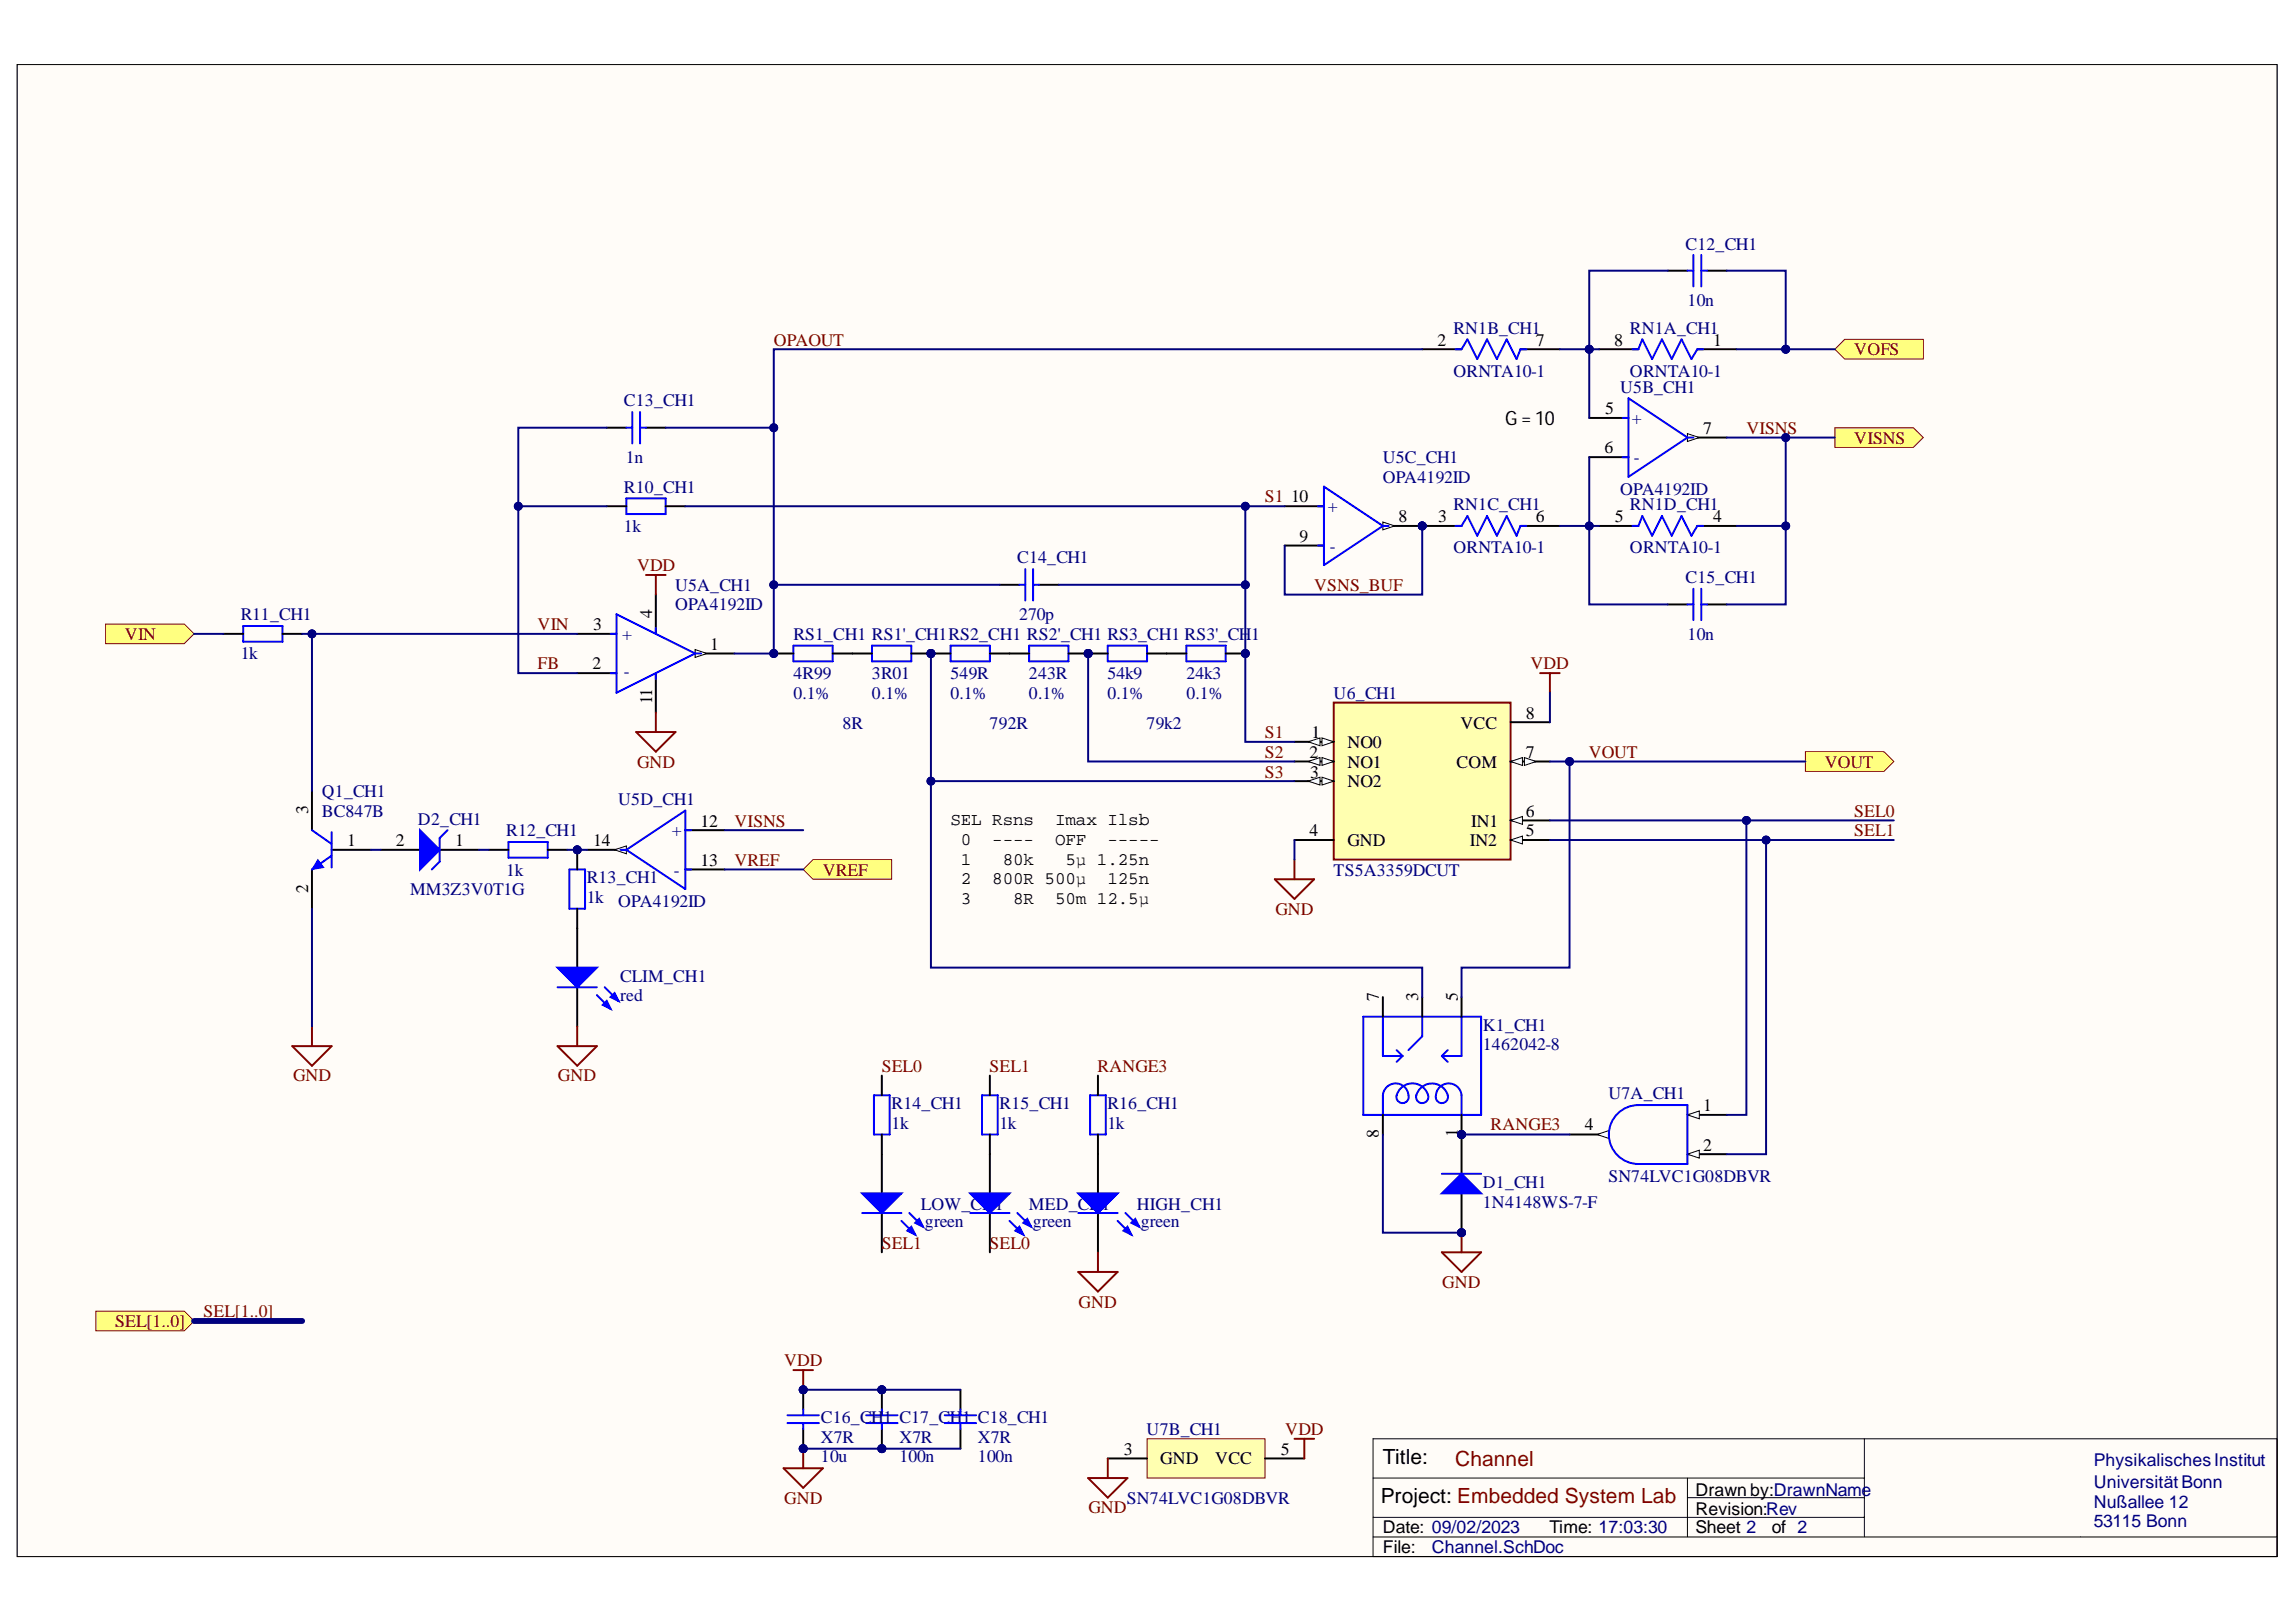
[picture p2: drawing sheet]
<svg xmlns="http://www.w3.org/2000/svg" width="297mm" height="210mm" viewBox="0 0 297 210" stroke-linecap="round" stroke-linejoin="round" font-family="sans-serif">
<defs><g id="words">
<g font-size="2.7">
<text x="178.9" y="189.4">Title:</text>
<text x="178.6" y="194.5">Project: Embedded System Lab</text>
</g>
<text font-size="2.7" fill="#800000" x="188.3" y="189.7">Channel</text>
<text font-size="2.5" x="194.7" y="55">G =10</text>
<g font-size="2.3" fill="#000080">
<text x="218.1" y="32.3">C12_CH1</text>
<text x="218.3" y="39.7">10n</text>
<text x="188" y="43.2">RN1B_CH1</text>
<text x="210.9" y="43.2">RN1A_CH1</text>
<text x="80.7" y="52.6">C13_CH1</text>
<text x="188" y="48.8">ORNTA10-1</text>
<text x="209.6" y="50.8">U5B_CH1</text>
<text x="210.9" y="48.8">ORNTA10-1</text>
<text x="81" y="60">1n</text>
<text x="178.9" y="60">U5C_CH1</text>
<text x="211.1" y="54.9">+</text>
<text x="211.4" y="60">-</text>
<text x="80.7" y="63.8">R10_CH1</text>
<text x="178.9" y="62.5">OPA4192ID</text>
<text x="209.6" y="64">OPA4192ID</text>
<text x="80.7" y="68.8">1k</text>
<text x="171.8" y="66.3">+</text>
<text x="172" y="71.4">-</text>
<text x="188" y="66">RN1C_CH1</text>
<text x="188" y="71.6">ORNTA10-1</text>
<text x="210.9" y="66">RN1D_CH1</text>
<text x="210.9" y="71.6">ORNTA10-1</text>
<text x="87.3" y="76.4">U5A_CH1</text>
<text x="131.6" y="72.9">C14_CH1</text>
<text x="218.1" y="75.4">C15_CH1</text>
<text x="31.1" y="80.2">R11_CH1</text>
<text x="80.5" y="82.8">+</text>
<text x="87.3" y="79">OPA4192ID</text>
<text x="102.6" y="82.8">RS1_CH1 RS1'_CH1RS2_CH1 RS2'_CH1 RS3_CH1 RS3'_CH1</text>
<text x="131.8" y="80.2">270p</text>
<text x="218.3" y="82.8">10n</text>
<text x="31.1" y="85.3">1k</text>
<text x="80.7" y="87.6">-</text>
<text x="102.6" y="87.9">4R99</text>
<text x="112.8" y="87.9">3R01</text>
<text x="123" y="87.9">549R</text>
<text x="133.1" y="87.9">243R</text>
<text x="143.3" y="87.9">54k9</text>
<text x="153.5" y="87.9">24k3</text>
<text x="102.6" y="90.5">0.1%</text>
<text x="109" y="94.3">8R</text>
<text x="112.8" y="90.5">0.1%</text>
<text x="123" y="90.5">0.1%</text>
<text x="128" y="94.3">792R</text>
<text x="133.1" y="90.5">0.1%</text>
<text x="143.3" y="90.5">0.1%</text>
<text x="148.3" y="94.3">79k2</text>
<text x="153.5" y="90.5">0.1%</text>
<text x="172.5" y="90.5">U6_CH1</text>
<text x="41.6" y="103.2">Q1_CH1</text>
<text x="41.6" y="105.7">BC847B</text>
<text x="54.1" y="106.7">D2_CH1</text>
<text x="80" y="104.2">U5D_CH1</text>
<text x="65.5" y="113.3">1k</text>
<text x="65.5" y="108.2">R12_CH1</text>
<text x="86.9" y="108.2">+</text>
<text x="87.2" y="113.3">-</text>
<text x="172.5" y="113.3">TS5A3359DCUT</text>
<text x="53.1" y="115.9">MM3Z3V0T1G</text>
<text x="75.9" y="116.9">1k</text>
<text x="75.9" y="114.3">R13_CH1</text>
<text x="80" y="117.4">OPA4192ID</text>
<text x="80.2" y="127">CLIM_CH1</text>
<text x="80.2" y="129.6">red</text>
<text x="191.8" y="133.4">K1_CH1</text>
<text x="191.8" y="135.9">1462042-8</text>
<text x="115.3" y="143.5">R14_CH1</text>
<text x="129.3" y="143.5">R15_CH1</text>
<text x="143.3" y="143.5">R16_CH1</text>
<text x="208.1" y="142.2">U7A_CH1</text>
<text x="115.3" y="146">1k</text>
<text x="129.3" y="146">1k</text>
<text x="143.3" y="146">1k</text>
<text x="191.8" y="153.7">D1_CH1</text>
<text x="208.1" y="153">SN74LVC1G08DBVR</text>
<text x="119.1" y="156.5">LOW_CH1</text>
<text x="119.7" y="158.8">green</text>
<text x="133.1" y="156.5">MED_CH1</text>
<text x="133.6" y="158.8">green</text>
<text x="147.1" y="156.5">HIGH_CH1</text>
<text x="147.6" y="158.8">green</text>
<text x="191.8" y="156.3">1N4148WS-7-F</text>
<text x="106.2" y="184.2">C16_CH1 C17_CH1 C18_CH1</text>
<text x="148.3" y="185.7">U7B_CH1</text>
<text x="106.2" y="189.3">10u</text>
<text x="106.2" y="186.7">X7R</text>
<text x="116.4" y="189.3">100n</text>
<text x="116.4" y="186.7">X7R</text>
<text x="126.5" y="189.3">100n</text>
<text x="126.5" y="186.7">X7R</text>
<text x="270.9" y="189.8">PhysikalischesInstitut</text>
<text x="145.8" y="194.6">SN74LVC1G08DBVR</text>
<text x="270.9" y="195.1">Nußallee 12</text>
<text x="270.9" y="197.6">53115 Bonn</text>
<text x="270.9" y="192.6">UniversitätBonn</text>
<text x="185.2" y="201">Channel.SchDoc</text>
</g>
<g font-size="2.3" fill="#800000">
<text x="100.1" y="44.7">OPAOUT</text>
<text x="239.9" y="46">VOFS</text>
<text x="225.9" y="56.1">VISNS</text>
<text x="239.9" y="57.4">VISNS</text>
<text x="163.7" y="65">S1</text>
<text x="82.4" y="73.9">VDD</text>
<text x="170" y="76.4">VSNS_BUF</text>
<text x="16.2" y="82.8">VIN</text>
<text x="69.6" y="81.5">VIN</text>
<text x="69.6" y="86.6">FB</text>
<text x="198" y="86.6">VDD</text>
<text x="163.7" y="95.6">S1</text>
<text x="82.4" y="99.4">GND</text>
<text x="163.7" y="98.1">S2</text>
<text x="163.7" y="100.6">S3</text>
<text x="205.5" y="98.1">VOUT</text>
<text x="236.1" y="99.4">VOUT</text>
<text x="95" y="107">VISNS</text>
<text x="239.9" y="105.7">SEL0</text>
<text x="95" y="112">VREF</text>
<text x="106.5" y="113.3">VREF</text>
<text x="239.9" y="108.2">SEL1</text>
<text x="165" y="118.4">GND</text>
<text x="37.9" y="140">GND</text>
<text x="72.2" y="140">GND</text>
<text x="114.1" y="138.7">SEL0</text>
<text x="128" y="138.7">SEL1</text>
<text x="142" y="138.7">RANGE3</text>
<text x="192.8" y="146.3">RANGE3</text>
<text x="114.1" y="161.6">SEL1</text>
<text x="128" y="161.6">SEL0</text>
<text x="186.6" y="166.7">GND</text>
<text x="14.9" y="171.8">SEL[1..0]</text>
<text x="26.3" y="170.5">SEL[1..0]</text>
<text x="139.5" y="169.2">GND</text>
<text x="101.5" y="176.8">VDD</text>
<text x="166.3" y="185.7">VDD</text>
<text x="101.5" y="194.6">GND</text>
<text x="140.8" y="195.9">GND</text>
</g>
<g font-size="2.3">
<text x="186" y="44.7">2</text>
<text x="198.7" y="44.7">7</text>
<text x="208.8" y="44.7">8</text>
<text x="221.6" y="44.7">1</text>
<text x="207.7" y="53.6">5</text>
<text x="207.6" y="58.7">6</text>
<text x="220.3" y="56.1">7</text>
<text x="167" y="65">10</text>
<text x="168.1" y="70.1">9</text>
<text x="180.9" y="67.6">8</text>
<text x="186.1" y="67.6">3</text>
<text x="198.7" y="67.6">6</text>
<text x="208.9" y="67.6">5</text>
<text x="221.6" y="67.6">4</text>
<text x="76.7" y="81.5">3</text>
<text x="84.4" y="80" transform="rotate(-90 84.4 80)">4</text>
<text x="76.7" y="86.6">2</text>
<text x="91.9" y="84.1">1</text>
<text x="84.4" y="91.2" transform="rotate(-90 84.4 91.2)">11</text>
<text x="169.7" y="95.6">1</text>
<text x="189" y="94.3">VCC</text>
<text x="197.4" y="93">8</text>
<text x="169.4" y="98.1">2</text>
<text x="169.5" y="100.6">3</text>
<text x="174.3" y="96.8">NO0</text>
<text x="174.3" y="99.4">NO1</text>
<text x="174.3" y="101.9">NO2</text>
<text x="188.4" y="99.4">COM</text>
<text x="197.4" y="98.1">7</text>
<text x="39.9" y="105.4" transform="rotate(-90 39.9 105.4)">3</text>
<text x="90.6" y="107">12</text>
<text x="123" y="106.7">SEL Rsns</text>
<text x="136.5" y="106.7">Imax Ilsb</text>
<text x="190.3" y="107">IN1</text>
<text x="197.4" y="105.7">6</text>
<text x="44.9" y="109.5">1</text>
<text x="51.2" y="109.5">2</text>
<text x="58.9" y="109.5">1</text>
<text x="76.7" y="109.5">14</text>
<text x="90.6" y="112">13</text>
<text x="124.3" y="109.3">0</text>
<text x="124.3" y="111.9">1</text>
<text x="128.4" y="109.3">----</text>
<text x="129.7" y="111.9">80k</text>
<text x="136.5" y="109.3">OFF</text>
<text x="137.8" y="111.9">5µ 1.25n</text>
<text x="143.3" y="109.3">-----</text>
<text x="169.4" y="108.2">4</text>
<text x="174.3" y="109.5">GND</text>
<text x="190.1" y="109.5">IN2</text>
<text x="197.4" y="108.2">5</text>
<text x="39.9" y="115.6" transform="rotate(-90 39.9 115.6)">2</text>
<text x="124.3" y="114.4">2</text>
<text x="124.3" y="117">3</text>
<text x="128.4" y="114.4">800R 500µ</text>
<text x="131.1" y="117">8R</text>
<text x="136.5" y="117">50m 12.5µ</text>
<text x="143.3" y="114.4">125n</text>
<text x="178.4" y="129.6" transform="rotate(-90 178.4 129.6)">7</text>
<text x="183.5" y="129.6" transform="rotate(-90 183.5 129.6)">3</text>
<text x="188.6" y="129.6" transform="rotate(-90 188.6 129.6)">5</text>
<text x="220.3" y="143.8">1</text>
<text x="178.4" y="147.3" transform="rotate(-90 178.4 147.3)">8</text>
<text x="188.6" y="147.1" transform="rotate(-90 188.6 147.1)">1</text>
<text x="205" y="146.3">4</text>
<text x="220.3" y="148.9">2</text>
<text x="145.4" y="188.2">3</text>
<text x="150.1" y="189.5">GND</text>
<text x="157.2" y="189.5">VCC</text>
<text x="165.7" y="188.2">5</text>
<text x="219.3" y="196.1">Revision:Rev</text>
<text x="219.3" y="193.6">Drawn by:DrawnName</text>
<text x="178.9" y="198.4">Date: 09/02/2023</text>
<text x="178.9" y="201">File:</text>
<text x="200.5" y="198.4">Time: 17:03:30</text>
<text x="219.3" y="198.4">Sheet 2</text>
<text x="229.2" y="198.4">of 2</text>
</g>
</g></defs>
<path d="M2.2 8.4h292.4v193h-292.4z" fill-rule="evenodd" fill="#fffcf8"/>
<path d="M2.2 8.4h292.4v193h-292.4z" fill="none" stroke="#000" stroke-width=".13"/>
<path d="M2.2 8.4h292.4v193h-292.4z" fill-rule="evenodd" fill="#fffcf8"/>
<path d="M2.2 8.4h292.4v193h-292.4zM177.6 186.2h117v15.2h-117zM177.6 191.3h63.6M177.6 198.9h117M177.6 196.4h63.6M218.3 191.3v7.6M218.3 193.8h22.9M241.2 186.2v12.7" fill="none" stroke="#000" stroke-width=".13"/>
<path d="M74.7 82h5.1M74.7 87.1h5.1M89.9 84.6h5.1" fill="none" stroke="#000" stroke-width=".25"/>
<path d="M89.9 84.1l1.6 .5-1.6 .5z" fill="#f8fcff"/>
<path d="M89.9 84.1l1.6 .5-1.6 .5z" fill="none" stroke="#000" stroke-width=".13"/>
<path d="M205.6 54.1h5.1M205.6 59.2h5.1M218.3 56.6h5.1M84.8 76.9v5.1M84.8 87.1v5.1" fill="none" stroke="#000" stroke-width=".25"/>
<path d="M79.8 79.5l10.1 5.1-10.1 5.1zM79 82h.8M79 87.1h.8M84.8 81.3v.7M84.8 87.1v.8M89.9 84.6h.8" fill="none" stroke="#00f" stroke-width=".25"/>
<path d="M218.3 56.1l1.5 .5-1.5 .5z" fill="#f8fcff"/>
<path d="M218.3 56.1l1.5 .5-1.5 .5z" fill="none" stroke="#000" stroke-width=".13"/>
<g fill="none" stroke="#00f" stroke-width=".25">
<path d="M81 55.3h.8M81.8 53.3v4.1M82.8 53.3v4.1M82.8 55.3h.8M209.9 54.1h.8M209.9 59.2h.8M210.7 51.5l7.6 5.1-7.6 5.1zM218.3 56.6h.8M81 64.5h5.1v2h-5.1zM218.3 78.2h.8M219.1 76.2v4M220.1 76.2v4"/>
<path d="M220.1 78.2h.8"/>
</g>
<path d="M83.6 74.4h2.5M84.8 74.4v2.5M82.3 94.7h5.1l-2.6 2.6zM84.8 92.2v2.5" fill="none" stroke="#800000" stroke-width=".25"/>
<path d="M78.5 55.3h2.5M83.6 55.3h2.5M78.5 65.5h2.5M86.1 65.5h2.6M215.8 78.2h2.5M220.9 78.2h2.5" fill="none" stroke="#000" stroke-width=".25"/>
<circle cx="100.1" cy="84.6" r=".51" fill="#000080"/>
<circle cx="100.1" cy="84.6" r=".51" fill="none" stroke="#000080" stroke-width=".13"/>
<path d="M102.6 83.6h5.1v2h-5.1z" fill="none" stroke="#00f" stroke-width=".25"/>
<path d="M100.1 84.6h2.5M107.7 84.6h2.6" fill="none" stroke="#000" stroke-width=".25"/>
<circle cx="100.1" cy="84.6" r=".51" fill="#000080"/>
<circle cx="100.1" cy="84.6" r=".51" fill="none" stroke="#000080" stroke-width=".13"/>
<path d="M184 45.2h5.1M196.7 45.2h5.1" fill="none" stroke="#000" stroke-width=".25"/>
<path d="M188.3 45.2h.8l.7-1.3 1.3 2.6 1.3-2.6 1.3 2.6 1.2-2.6 1.3 2.6 .5-1.3h.8" fill="none" stroke="#00f" stroke-width=".25"/>
<circle cx="184" cy="68.1" r=".51" fill="#000080"/>
<circle cx="184" cy="68.1" r=".51" fill="none" stroke="#000080" stroke-width=".13"/>
<path d="M184 68.1h5.1" fill="none" stroke="#000" stroke-width=".25"/>
<circle cx="184" cy="68.1" r=".51" fill="#000080"/>
<circle cx="184" cy="68.1" r=".51" fill="none" stroke="#000080" stroke-width=".13"/>
<path d="M196.7 68.1h5.1" fill="none" stroke="#000" stroke-width=".25"/>
<path d="M188.3 68.1h.8l.7-1.3 1.3 2.5 1.3-2.5 1.3 2.5 1.2-2.5 1.3 2.5 .5-1.2h.8" fill="none" stroke="#00f" stroke-width=".25"/>
<circle cx="120.4" cy="84.6" r=".51" fill="#000080"/>
<circle cx="120.4" cy="84.6" r=".51" fill="none" stroke="#000080" stroke-width=".13"/>
<path d="M123 83.6h5.1v2h-5.1z" fill="none" stroke="#00f" stroke-width=".25"/>
<path d="M120.4 84.6h2.6M128.1 84.6h2.5" fill="none" stroke="#000" stroke-width=".25"/>
<circle cx="120.4" cy="84.6" r=".51" fill="#000080"/>
<circle cx="120.4" cy="84.6" r=".51" fill="none" stroke="#000080" stroke-width=".13"/>
<circle cx="140.8" cy="84.6" r=".51" fill="#000080"/>
<circle cx="140.8" cy="84.6" r=".51" fill="none" stroke="#000080" stroke-width=".13"/>
<path d="M143.3 83.6h5.1v2h-5.1z" fill="none" stroke="#00f" stroke-width=".25"/>
<path d="M140.8 84.6h2.5M148.4 84.6h2.5" fill="none" stroke="#000" stroke-width=".25"/>
<circle cx="140.8" cy="84.6" r=".51" fill="#000080"/>
<circle cx="140.8" cy="84.6" r=".51" fill="none" stroke="#000080" stroke-width=".13"/>
<circle cx="184" cy="68.1" r=".51" fill="#000080"/>
<circle cx="184" cy="68.1" r=".51" fill="none" stroke="#000080" stroke-width=".13"/>
<path d="M166.2 65.5h5.1M166.2 70.6h5.1M178.9 68.1h5.1" fill="none" stroke="#000" stroke-width=".25"/>
<path d="M178.9 67.6l1.5 .5-1.5 .5z" fill="#f8fcff"/>
<path d="M178.9 67.6l1.5 .5-1.5 .5z" fill="none" stroke="#000" stroke-width=".13"/>
<circle cx="184" cy="68.1" r=".51" fill="#000080"/>
<circle cx="184" cy="68.1" r=".51" fill="none" stroke="#000080" stroke-width=".13"/>
<path d="M170.5 65.5h.8M170.5 70.6h.8M171.3 63l7.6 5.1-7.6 5zM178.9 68.1h.8" fill="none" stroke="#00f" stroke-width=".25"/>
<path d="M13.7 80.8h10.1l1.3 1.2-1.3 1.3h-10.1z" fill-rule="evenodd" fill="#ffff80"/>
<path d="M13.7 80.8h10.1l1.3 1.2-1.3 1.3h-10.1z" fill="none" stroke="#800000" stroke-width=".13"/>
<path d="M233.6 97.3h10.1l1.3 1.2-1.3 1.3h-10.1z" fill-rule="evenodd" fill="#ffff80"/>
<path d="M233.6 97.3h10.1l1.3 1.2-1.3 1.3h-10.1z" fill="none" stroke="#800000" stroke-width=".13"/>
<path d="M237.4 55.4h10.1l1.3 1.2-1.3 1.3h-10.1z" fill-rule="evenodd" fill="#ffff80"/>
<path d="M237.4 55.4h10.1l1.3 1.2-1.3 1.3h-10.1z" fill="none" stroke="#800000" stroke-width=".13"/>
<path d="M199.2 87.1h2.6M200.5 87.1v2.6M164.9 113.8h5.1l-2.5 2.5zM167.5 111.2v2.6" fill="none" stroke="#800000" stroke-width=".25"/>
<path d="M215.8 35h2.5M220.9 35h2.5M206.9 45.2h5.1M219.6 45.2h5.1M129.3 75.7h2.6M134.4 75.7h2.6M206.9 68.1h5.1M219.6 68.1h5.1" fill="none" stroke="#000" stroke-width=".25"/>
<path d="M218.3 35h.8M219.1 33v4.1M220.1 33v4.1M220.1 35h.8M211.2 45.2h.8l.5-1.3 1.2 2.6 1.3-2.6 1.3 2.6 1.2-2.6 1.3 2.6 .8-1.3h.7M131.9 75.7h.7M132.6 73.6v4.1M133.7 73.6v4.1M133.7 75.7h.7M211.2 68.1h.8l.5-1.3 1.2 2.5 1.3-2.5 1.3 2.5 1.2-2.5 1.3 2.5 .8-1.2h.7" fill="none" stroke="#00f" stroke-width=".25"/>
<circle cx="140.8" cy="84.6" r=".51" fill="#000080"/>
<circle cx="140.8" cy="84.6" r=".51" fill="none" stroke="#000080" stroke-width=".13"/>
<path d="M133.1 83.6h5.1v2h-5.1z" fill="none" stroke="#00f" stroke-width=".25"/>
<path d="M138.2 84.6h2.6" fill="none" stroke="#000" stroke-width=".25"/>
<circle cx="140.8" cy="84.6" r=".51" fill="#000080"/>
<circle cx="140.8" cy="84.6" r=".51" fill="none" stroke="#000080" stroke-width=".13"/>
<path d="M130.6 84.6h2.5" fill="none" stroke="#000" stroke-width=".25"/>
<circle cx="161.1" cy="84.6" r=".51" fill="#000080"/>
<circle cx="161.1" cy="84.6" r=".51" fill="none" stroke="#000080" stroke-width=".13"/>
<path d="M153.5 83.6h5.1v2h-5.1z" fill="none" stroke="#00f" stroke-width=".25"/>
<path d="M158.6 84.6h2.5" fill="none" stroke="#000" stroke-width=".25"/>
<circle cx="161.1" cy="84.6" r=".51" fill="#000080"/>
<circle cx="161.1" cy="84.6" r=".51" fill="none" stroke="#000080" stroke-width=".13"/>
<path d="M150.9 84.6h2.6" fill="none" stroke="#000" stroke-width=".25"/>
<path d="M238.6 43.9h10.2v2.6h-10.2l-1.2-1.3z" fill-rule="evenodd" fill="#ffff80"/>
<path d="M238.6 43.9h10.2v2.6h-10.2l-1.2-1.3z" fill="none" stroke="#800000" stroke-width=".13"/>
<path d="M102.6 177.3h2.6M103.9 177.3v2.5" fill="none" stroke="#800000" stroke-width=".25"/>
<circle cx="103.9" cy="179.8" r=".51" fill="#000080"/>
<circle cx="103.9" cy="179.8" r=".51" fill="none" stroke="#000080" stroke-width=".13"/>
<circle cx="114.1" cy="179.8" r=".51" fill="#000080"/>
<circle cx="114.1" cy="179.8" r=".51" fill="none" stroke="#000080" stroke-width=".13"/>
<circle cx="114.1" cy="187.5" r=".51" fill="#000080"/>
<circle cx="114.1" cy="187.5" r=".51" fill="none" stroke="#000080" stroke-width=".13"/>
<path d="M112 184.2h4.1M112 183.1h4.1" fill="none" stroke="#00f" stroke-width=".25"/>
<path d="M114.1 179.8v2.6" fill="none" stroke="#000" stroke-width=".25"/>
<circle cx="114.1" cy="179.8" r=".51" fill="#000080"/>
<circle cx="114.1" cy="179.8" r=".51" fill="none" stroke="#000080" stroke-width=".13"/>
<path d="M114.1 184.9v2.6" fill="none" stroke="#000" stroke-width=".25"/>
<circle cx="114.1" cy="187.5" r=".51" fill="#000080"/>
<circle cx="114.1" cy="187.5" r=".51" fill="none" stroke="#000080" stroke-width=".13"/>
<path d="M114.1 182.4v.7M114.1 184.2v.7" fill="none" stroke="#00f" stroke-width=".25"/>
<path d="M101.4 190h5.1l-2.6 2.5zM103.9 187.5v2.5" fill="none" stroke="#800000" stroke-width=".25"/>
<circle cx="103.9" cy="187.5" r=".51" fill="#000080"/>
<circle cx="103.9" cy="187.5" r=".51" fill="none" stroke="#000080" stroke-width=".13"/>
<circle cx="103.9" cy="179.8" r=".51" fill="#000080"/>
<circle cx="103.9" cy="179.8" r=".51" fill="none" stroke="#000080" stroke-width=".13"/>
<circle cx="103.9" cy="187.5" r=".51" fill="#000080"/>
<circle cx="103.9" cy="187.5" r=".51" fill="none" stroke="#000080" stroke-width=".13"/>
<path d="M101.9 184.2h4M101.9 183.1h4" fill="none" stroke="#00f" stroke-width=".25"/>
<path d="M103.9 179.8v2.6" fill="none" stroke="#000" stroke-width=".25"/>
<circle cx="103.9" cy="179.8" r=".51" fill="#000080"/>
<circle cx="103.9" cy="179.8" r=".51" fill="none" stroke="#000080" stroke-width=".13"/>
<path d="M103.9 184.9v2.6" fill="none" stroke="#000" stroke-width=".25"/>
<circle cx="103.9" cy="187.5" r=".51" fill="#000080"/>
<circle cx="103.9" cy="187.5" r=".51" fill="none" stroke="#000080" stroke-width=".13"/>
<path d="M103.9 182.4v.7M103.9 184.2v.7" fill="none" stroke="#00f" stroke-width=".25"/>
<path d="M172.5 90.9h22.9v20.3h-22.9z" fill-rule="evenodd" fill="#ffffb0"/>
<path d="M172.5 90.9h22.9v20.3h-22.9z" fill="none" stroke="#800000" stroke-width=".25"/>
<path d="M167.5 96h5M195.4 93.5h5.1" fill="none" stroke="#000" stroke-width=".25"/>
<path d="M171 95.5l1.5 .5-1.5 .5z" fill="#f8fcff"/>
<path d="M171 95.5l1.5 .5-1.5 .5z" fill="none" stroke="#000" stroke-width=".13"/>
<path d="M169.2 96l1.6-.5v1z" fill="#f8fcff"/>
<path d="M169.2 96l1.6-.5v1z" fill="none" stroke="#000" stroke-width=".13"/>
<path d="M167.5 98.5h5" fill="none" stroke="#000" stroke-width=".25"/>
<path d="M171 98l1.5 .5-1.5 .6z" fill="#f8fcff"/>
<path d="M171 98l1.5 .5-1.5 .6z" fill="none" stroke="#000" stroke-width=".13"/>
<path d="M169.2 98.5l1.6-.5v1.1z" fill="#f8fcff"/>
<path d="M169.2 98.5l1.6-.5v1.1z" fill="none" stroke="#000" stroke-width=".13"/>
<path d="M167.5 101.1h5" fill="none" stroke="#000" stroke-width=".25"/>
<path d="M171 100.6l1.5 .5-1.5 .5z" fill="#f8fcff"/>
<path d="M171 100.6l1.5 .5-1.5 .5z" fill="none" stroke="#000" stroke-width=".13"/>
<path d="M169.2 101.1l1.6-.5v1z" fill="#f8fcff"/>
<path d="M169.2 101.1l1.6-.5v1z" fill="none" stroke="#000" stroke-width=".13"/>
<path d="M195.4 106.2h5.1" fill="none" stroke="#000" stroke-width=".25"/>
<path d="M195.4 106.2l1.6-.5v1z" fill="#f8fcff"/>
<path d="M195.4 106.2l1.6-.5v1z" fill="none" stroke="#000" stroke-width=".13"/>
<path d="M195.4 108.7h5.1" fill="none" stroke="#000" stroke-width=".25"/>
<path d="M195.4 108.7l1.6-.5v1z" fill="#f8fcff"/>
<path d="M195.4 108.7l1.6-.5v1z" fill="none" stroke="#000" stroke-width=".13"/>
<path d="M195.4 98.5h5.1" fill="none" stroke="#000" stroke-width=".25"/>
<path d="M195.4 98.5l1.6-.5v1.1z" fill="#f8fcff"/>
<path d="M195.4 98.5l1.6-.5v1.1z" fill="none" stroke="#000" stroke-width=".13"/>
<path d="M197.2 98l1.5 .5-1.5 .6z" fill="#f8fcff"/>
<path d="M197.2 98l1.5 .5-1.5 .6z" fill="none" stroke="#000" stroke-width=".13"/>
<path d="M75.9 110h5.1M88.7 107.4h5M88.7 112.5h5M167.5 108.7h5" fill="none" stroke="#000" stroke-width=".25"/>
<path d="M79.5 110l1.5-.5v1z" fill="#f8fcff"/>
<path d="M79.5 110l1.5-.5v1z" fill="none" stroke="#000" stroke-width=".13"/>
<path d="M31.5 81h5v2h-5zM80.3 110h.7M81 110l7.7-5.1v10.2zM88.7 107.4h.7M88.7 112.5h.7" fill="none" stroke="#00f" stroke-width=".25"/>
<path d="M28.9 82h2.6M36.5 82h2.6" fill="none" stroke="#000" stroke-width=".25"/>
<circle cx="120.4" cy="84.6" r=".51" fill="#000080"/>
<circle cx="120.4" cy="84.6" r=".51" fill="none" stroke="#000080" stroke-width=".13"/>
<path d="M112.8 83.6h5.1v2h-5.1z" fill="none" stroke="#00f" stroke-width=".25"/>
<path d="M117.9 84.6h2.5" fill="none" stroke="#000" stroke-width=".25"/>
<circle cx="120.4" cy="84.6" r=".51" fill="#000080"/>
<circle cx="120.4" cy="84.6" r=".51" fill="none" stroke="#000080" stroke-width=".13"/>
<path d="M110.3 84.6h2.5M40.4 102.4v5M40.4 112.5v5.1M42.9 110h5.1" fill="none" stroke="#000" stroke-width=".25"/>
<path d="M40.4 107.4l2.5 1.8M42.9 110.7l-2.5 1.8M42.9 107.7v4.6" fill="none" stroke="#00f" stroke-width=".25"/>
<path d="M41.1 111.2l.8 1.1-1.5 .2z" fill="#00f"/>
<path d="M41.1 111.2l.8 1.1-1.5 .2z" fill="none" stroke="#00f" stroke-width=".13"/>
<path d="M65.8 109h5.1v2h-5.1z" fill="none" stroke="#00f" stroke-width=".25"/>
<path d="M63.2 110h2.6M70.9 110h2.5M74.7 120.1v5.1M74.7 127.8v5" fill="none" stroke="#000" stroke-width=".25"/>
<path d="M37.8 135.4h5.1l-2.5 2.5zM40.4 132.8v2.6" fill="none" stroke="#800000" stroke-width=".25"/>
<path d="M72.1 125.2h5.1l-2.5 2.6z" fill="#00f"/>
<path d="M72.1 125.2h5.1l-2.5 2.6zM77.2 128.8l1.8 1.8" fill="none" stroke="#00f" stroke-width=".25"/>
<path d="M78 130l.5-.5 .5 1.1z" fill="#00f"/>
<path d="M72.1 127.8h5.1M78 130l.5-.5 .5 1.1zM78.2 127.8l1.8 1.7" fill="none" stroke="#00f" stroke-width=".25"/>
<path d="M79 129l.5-.5 .5 1z" fill="#00f"/>
<path d="M79 129l.5-.5 .5 1z" fill="none" stroke="#00f" stroke-width=".25"/>
<path d="M72.1 135.4h5.1l-2.5 2.5zM74.7 132.8v2.6" fill="none" stroke="#800000" stroke-width=".25"/>
<circle cx="74.7" cy="110" r=".51" fill="#000080"/>
<circle cx="74.7" cy="110" r=".51" fill="none" stroke="#000080" stroke-width=".13"/>
<path d="M73.7 112.5h2v5.1h-2z" fill="none" stroke="#00f" stroke-width=".25"/>
<path d="M74.7 110v2.5M74.7 117.6v2.5" fill="none" stroke="#000" stroke-width=".25"/>
<circle cx="74.7" cy="110" r=".51" fill="#000080"/>
<circle cx="74.7" cy="110" r=".51" fill="none" stroke="#000080" stroke-width=".13"/>
<circle cx="189.1" cy="146.8" r=".51" fill="#000080"/>
<circle cx="189.1" cy="146.8" r=".51" fill="none" stroke="#000080" stroke-width=".13"/>
<g fill="none" stroke="#00f" stroke-width=".25">
<path d="M176.4 131.6h15.2v12.7h-15.2zM178.9 131.6v5.1h2.6M180.7 135.9l.8 .8M181.5 136.7l-.8 .7M184 131.6v2.5l-1.8 1.8M186.5 136.7l.8 .7M187.3 135.9l-.8 .8M189.1 131.6v5.1h-2.6M178.9 141.8a1.66 1.66 0 0 1 1.7-1.6 1.66 1.66 0 0 1 1.6 1.6M178.9 141.7v2.6M180.7 141.7a.8 .8 0 0 0 .8 1.1 .8 .8 0 0 0 .7-1.1M180.7 141.7a2.06 2.06 0 0 1 2.2-1.5 2.06 2.06 0 0 1 1.9 2 .82 .82 0 0 1-1.3 .4 .82 .82 0 0 1-.1-1.3 2.09 2.09 0 0 1 2.2-1.1 2.09 2.09 0 0 1 1.7 1.8 .79 .79 0 0 1-.9 .7 .79 .79 0 0 1-.6-1"/>
<path d="M185.8 141.8a1.66 1.66 0 0 1 1.6-1.6 1.66 1.66 0 0 1 1.7 1.6M189.1 141.7v2.6"/>
</g>
<path d="M178.9 144.3v2.5M189.1 144.3v2.5" fill="none" stroke="#000" stroke-width=".25"/>
<circle cx="189.1" cy="146.8" r=".51" fill="#000080"/>
<circle cx="189.1" cy="146.8" r=".51" fill="none" stroke="#000080" stroke-width=".13"/>
<path d="M178.9 129v2.6M184 129v2.6M189.1 129v2.6" fill="none" stroke="#000" stroke-width=".25"/>
<path d="M189.1 159.5v2.6M186.5 162.1h5.1l-2.5 2.5z" fill="none" stroke="#800000" stroke-width=".25"/>
<circle cx="189.1" cy="159.5" r=".51" fill="#000080"/>
<circle cx="189.1" cy="159.5" r=".51" fill="none" stroke="#000080" stroke-width=".13"/>
<path d="M203.1 146.8h5" fill="none" stroke="#000" stroke-width=".25"/>
<path d="M206.6 146.8l1.5-.5v1z" fill="#f8fcff"/>
<path d="M206.6 146.8l1.5-.5v1z" fill="none" stroke="#000" stroke-width=".13"/>
<path d="M218.3 144.3h5.1" fill="none" stroke="#000" stroke-width=".25"/>
<path d="M218.3 144.3l1.5-.5v1z" fill="#f8fcff"/>
<path d="M218.3 144.3l1.5-.5v1z" fill="none" stroke="#000" stroke-width=".13"/>
<path d="M218.3 149.4h5.1" fill="none" stroke="#000" stroke-width=".25"/>
<path d="M218.3 149.4l1.5-.6v1.1z" fill="#f8fcff"/>
<path d="M218.3 149.4l1.5-.6v1.1z" fill="none" stroke="#000" stroke-width=".13"/>
<path d="M209.3 144.1a3.8 3.8 0 0 1 2.7-1.1h6.3v7.6h-6.3a3.8 3.8 0 0 1-3.6-2.3 3.8 3.8 0 0 1 .9-4.2z" fill="none" stroke="#00f" stroke-width=".25"/>
<path d="M148.4 186.2h15.3v5.1h-15.3z" fill-rule="evenodd" fill="#ffffb0"/>
<path d="M148.4 186.2h15.3v5.1h-15.3z" fill="none" stroke="#800000" stroke-width=".13"/>
<path d="M143.3 188.7h5.1M163.7 188.7h5" fill="none" stroke="#000" stroke-width=".25"/>
<path d="M140.8 191.3h5.1l-2.6 2.5zM143.3 188.7v2.6M167.5 186.2h2.5M168.7 186.2v2.5" fill="none" stroke="#800000" stroke-width=".25"/>
<path d="M12.4 169.7h11.4l1.3 1.2-1.3 1.3h-11.4z" fill-rule="evenodd" fill="#ffff80"/>
<path d="M12.4 169.7h11.4l1.3 1.2-1.3 1.3h-11.4z" fill="none" stroke="#800000" stroke-width=".13"/>
<path d="M105.2 111.2h10.2v2.6h-10.2l-1.3-1.3z" fill-rule="evenodd" fill="#ffff80"/>
<path d="M105.2 111.2h10.2v2.6h-10.2l-1.3-1.3z" fill="none" stroke="#800000" stroke-width=".13"/>
<path d="M122.2 184.2h4.1M122.2 183.1h4.1M124.3 182.4v.7M124.3 184.2v.7" fill="none" stroke="#00f" stroke-width=".25"/>
<path d="M49.3 110h5M56.9 110h5.1M124.3 179.8v2.6M124.3 184.9v2.6" fill="none" stroke="#000" stroke-width=".25"/>
<path d="M54.3 107.4l2.6 2.6-2.6 2.5z" fill="#00f"/>
<path d="M54.3 107.4l2.6 2.6-2.6 2.5zM57.9 107.4l-1 1.1v3l-1 1" fill="none" stroke="#00f" stroke-width=".25"/>
<path d="M114.1 149.4v5M114.1 157v5.1" fill="none" stroke="#000" stroke-width=".25"/>
<path d="M111.5 154.4h5.1l-2.5 2.6z" fill="#00f"/>
<path d="M111.5 154.4h5.1l-2.5 2.6zM116.6 158l1.8 1.8" fill="none" stroke="#00f" stroke-width=".25"/>
<path d="M117.4 159.3l.5-.5 .5 1z" fill="#00f"/>
<path d="M111.5 157h5.1M117.4 159.3l.5-.5 .5 1zM117.6 157l1.8 1.8" fill="none" stroke="#00f" stroke-width=".25"/>
<path d="M118.4 158.2l.5-.5 .5 1.1z" fill="#00f"/>
<path d="M113.1 141.7h2v5.1h-2zM118.4 158.2l.5-.5 .5 1.1z" fill="none" stroke="#00f" stroke-width=".25"/>
<path d="M114.1 139.2v2.5M114.1 146.8v2.6M128.1 149.4v5M128.1 157v5.1" fill="none" stroke="#000" stroke-width=".25"/>
<path d="M125.5 154.4h5.1l-2.5 2.6z" fill="#00f"/>
<path d="M125.5 154.4h5.1l-2.5 2.6zM130.6 158l1.8 1.8" fill="none" stroke="#00f" stroke-width=".25"/>
<path d="M131.4 159.3l.5-.5 .5 1z" fill="#00f"/>
<path d="M125.5 157h5.1M131.4 159.3l.5-.5 .5 1zM131.6 157l1.8 1.8" fill="none" stroke="#00f" stroke-width=".25"/>
<path d="M132.4 158.2l.5-.5 .5 1.1z" fill="#00f"/>
<path d="M127 141.7h2.1v5.1h-2.1zM132.4 158.2l.5-.5 .5 1.1z" fill="none" stroke="#00f" stroke-width=".25"/>
<path d="M128.1 139.2v2.5M128.1 146.8v2.6M142 149.4v5M142 157v5.1" fill="none" stroke="#000" stroke-width=".25"/>
<path d="M139.5 154.4h5.1l-2.6 2.6z" fill="#00f"/>
<path d="M139.5 154.4h5.1l-2.6 2.6zM144.6 158l1.8 1.8" fill="none" stroke="#00f" stroke-width=".25"/>
<path d="M145.3 159.3l.6-.5 .5 1z" fill="#00f"/>
<path d="M139.5 157h5.1M145.3 159.3l.6-.5 .5 1zM145.6 157l1.8 1.8" fill="none" stroke="#00f" stroke-width=".25"/>
<path d="M146.4 158.2l.5-.5 .5 1.1z" fill="#00f"/>
<path d="M141 141.7h2.1v5.1h-2.1zM146.4 158.2l.5-.5 .5 1.1z" fill="none" stroke="#00f" stroke-width=".25"/>
<path d="M142 139.2v2.5M142 146.8v2.6" fill="none" stroke="#000" stroke-width=".25"/>
<path d="M139.5 164.6h5.1l-2.6 2.5zM142 162.1v2.5" fill="none" stroke="#800000" stroke-width=".25"/>
<circle cx="189.1" cy="159.5" r=".51" fill="#000080"/>
<circle cx="189.1" cy="159.5" r=".51" fill="none" stroke="#000080" stroke-width=".13"/>
<circle cx="189.1" cy="146.8" r=".51" fill="#000080"/>
<circle cx="189.1" cy="146.8" r=".51" fill="none" stroke="#000080" stroke-width=".13"/>
<path d="M189.1 154.4v5.1" fill="none" stroke="#000" stroke-width=".25"/>
<circle cx="189.1" cy="159.5" r=".51" fill="#000080"/>
<circle cx="189.1" cy="159.5" r=".51" fill="none" stroke="#000080" stroke-width=".13"/>
<path d="M189.1 146.8v5.1" fill="none" stroke="#000" stroke-width=".25"/>
<circle cx="189.1" cy="146.8" r=".51" fill="#000080"/>
<circle cx="189.1" cy="146.8" r=".51" fill="none" stroke="#000080" stroke-width=".13"/>
<path d="M186.5 154.4l2.6-2.5 2.5 2.5z" fill="#00f"/>
<path d="M186.5 154.4l2.6-2.5 2.5 2.5zM186.5 151.9h5.1" fill="none" stroke="#00f" stroke-width=".25"/>
<path d="M205.6 59.2v8.9h-3.8" fill="none" stroke="#000080" stroke-width=".25"/>
<circle cx="205.6" cy="68.1" r=".51" fill="#000080"/>
<circle cx="205.6" cy="68.1" r=".51" fill="none" stroke="#000080" stroke-width=".13"/>
<path d="M206.9 68.1h-1.3v10.1h10.2" fill="none" stroke="#000080" stroke-width=".25"/>
<circle cx="205.6" cy="68.1" r=".51" fill="#000080"/>
<circle cx="205.6" cy="68.1" r=".51" fill="none" stroke="#000080" stroke-width=".13"/>
<path d="M224.7 45.2h6.3" fill="none" stroke="#000080" stroke-width=".25"/>
<circle cx="231" cy="45.2" r=".51" fill="#000080"/>
<circle cx="231" cy="45.2" r=".51" fill="none" stroke="#000080" stroke-width=".13"/>
<path d="M224.7 68.1h6.3v10.1h-7.6" fill="none" stroke="#000080" stroke-width=".25"/>
<circle cx="231" cy="68.1" r=".51" fill="#000080"/>
<circle cx="231" cy="68.1" r=".51" fill="none" stroke="#000080" stroke-width=".13"/>
<path d="M231 56.6v11.5" fill="none" stroke="#000080" stroke-width=".25"/>
<circle cx="231" cy="68.1" r=".51" fill="#000080"/>
<circle cx="231" cy="68.1" r=".51" fill="none" stroke="#000080" stroke-width=".13"/>
<circle cx="231" cy="56.6" r=".51" fill="#000080"/>
<circle cx="231" cy="56.6" r=".51" fill="none" stroke="#000080" stroke-width=".13"/>
<path d="M205.6 45.2v8.9" fill="none" stroke="#000080" stroke-width=".25"/>
<circle cx="205.6" cy="45.2" r=".51" fill="#000080"/>
<circle cx="205.6" cy="45.2" r=".51" fill="none" stroke="#000080" stroke-width=".13"/>
<path d="M201.8 45.2h5.1" fill="none" stroke="#000080" stroke-width=".25"/>
<circle cx="205.6" cy="45.2" r=".51" fill="#000080"/>
<circle cx="205.6" cy="45.2" r=".51" fill="none" stroke="#000080" stroke-width=".13"/>
<path d="M223.4 56.6h14" fill="none" stroke="#000080" stroke-width=".25"/>
<circle cx="231" cy="56.6" r=".51" fill="#000080"/>
<circle cx="231" cy="56.6" r=".51" fill="none" stroke="#000080" stroke-width=".13"/>
<path d="M184 68.1v8.9h-17.8v-6.4" fill="none" stroke="#000080" stroke-width=".25"/>
<circle cx="184" cy="68.1" r=".51" fill="#000080"/>
<circle cx="184" cy="68.1" r=".51" fill="none" stroke="#000080" stroke-width=".13"/>
<path d="M215.8 35h-10.2v10.2M200.5 89.7v3.8" fill="none" stroke="#000080" stroke-width=".25"/>
<circle cx="205.6" cy="45.2" r=".51" fill="#000080"/>
<circle cx="205.6" cy="45.2" r=".51" fill="none" stroke="#000080" stroke-width=".13"/>
<path d="M223.4 35h7.6v10.2" fill="none" stroke="#000080" stroke-width=".25"/>
<circle cx="231" cy="45.2" r=".51" fill="#000080"/>
<circle cx="231" cy="45.2" r=".51" fill="none" stroke="#000080" stroke-width=".13"/>
<path d="M100.1 75.7h29.2" fill="none" stroke="#000080" stroke-width=".25"/>
<circle cx="100.1" cy="75.7" r=".51" fill="#000080"/>
<circle cx="100.1" cy="75.7" r=".51" fill="none" stroke="#000080" stroke-width=".13"/>
<path d="M231 45.2h6.4" fill="none" stroke="#000080" stroke-width=".25"/>
<circle cx="231" cy="45.2" r=".51" fill="#000080"/>
<circle cx="231" cy="45.2" r=".51" fill="none" stroke="#000080" stroke-width=".13"/>
<path d="M103.9 187.5h10.2" fill="none" stroke="#000080" stroke-width=".25"/>
<circle cx="103.9" cy="187.5" r=".51" fill="#000080"/>
<circle cx="103.9" cy="187.5" r=".51" fill="none" stroke="#000080" stroke-width=".13"/>
<circle cx="114.1" cy="187.5" r=".51" fill="#000080"/>
<circle cx="114.1" cy="187.5" r=".51" fill="none" stroke="#000080" stroke-width=".13"/>
<path d="M103.9 179.8h10.2" fill="none" stroke="#000080" stroke-width=".25"/>
<circle cx="103.9" cy="179.8" r=".51" fill="#000080"/>
<circle cx="103.9" cy="179.8" r=".51" fill="none" stroke="#000080" stroke-width=".13"/>
<circle cx="114.1" cy="179.8" r=".51" fill="#000080"/>
<circle cx="114.1" cy="179.8" r=".51" fill="none" stroke="#000080" stroke-width=".13"/>
<path d="M200.5 98.5h2.6" fill="none" stroke="#000080" stroke-width=".25"/>
<circle cx="203.1" cy="98.5" r=".51" fill="#000080"/>
<circle cx="203.1" cy="98.5" r=".51" fill="none" stroke="#000080" stroke-width=".13"/>
<path d="M73.4 110h2.5" fill="none" stroke="#000080" stroke-width=".25"/>
<circle cx="74.7" cy="110" r=".51" fill="#000080"/>
<circle cx="74.7" cy="110" r=".51" fill="none" stroke="#000080" stroke-width=".13"/>
<path d="M25.1 82h3.8M140.8 84.6v13.9h26.7" fill="none" stroke="#000080" stroke-width=".25"/>
<circle cx="140.8" cy="84.6" r=".51" fill="#000080"/>
<circle cx="140.8" cy="84.6" r=".51" fill="none" stroke="#000080" stroke-width=".13"/>
<path d="M120.4 84.6v16.5h47.1" fill="none" stroke="#000080" stroke-width=".25"/>
<circle cx="120.4" cy="84.6" r=".51" fill="#000080"/>
<circle cx="120.4" cy="84.6" r=".51" fill="none" stroke="#000080" stroke-width=".13"/>
<circle cx="120.4" cy="101.1" r=".51" fill="#000080"/>
<circle cx="120.4" cy="101.1" r=".51" fill="none" stroke="#000080" stroke-width=".13"/>
<path d="M93.7 112.5h10.2M93.7 107.4h10.2M167.5 108.7v2.5M225.9 106.2v38.1h-2.5" fill="none" stroke="#000080" stroke-width=".25"/>
<circle cx="225.9" cy="106.2" r=".51" fill="#000080"/>
<circle cx="225.9" cy="106.2" r=".51" fill="none" stroke="#000080" stroke-width=".13"/>
<path d="M228.5 108.7v40.7h-5.1" fill="none" stroke="#000080" stroke-width=".25"/>
<circle cx="228.5" cy="108.7" r=".51" fill="#000080"/>
<circle cx="228.5" cy="108.7" r=".51" fill="none" stroke="#000080" stroke-width=".13"/>
<path d="M189.1 146.8h14" fill="none" stroke="#000080" stroke-width=".25"/>
<circle cx="189.1" cy="146.8" r=".51" fill="#000080"/>
<circle cx="189.1" cy="146.8" r=".51" fill="none" stroke="#000080" stroke-width=".13"/>
<path d="M178.9 146.8v12.7h10.2" fill="none" stroke="#000080" stroke-width=".25"/>
<circle cx="189.1" cy="159.5" r=".51" fill="#000080"/>
<circle cx="189.1" cy="159.5" r=".51" fill="none" stroke="#000080" stroke-width=".13"/>
<path d="M120.4 101.1v24.1h63.6v3.8" fill="none" stroke="#000080" stroke-width=".25"/>
<circle cx="120.4" cy="101.1" r=".51" fill="#000080"/>
<circle cx="120.4" cy="101.1" r=".51" fill="none" stroke="#000080" stroke-width=".13"/>
<path d="M200.5 108.7h44.5" fill="none" stroke="#000080" stroke-width=".25"/>
<circle cx="228.5" cy="108.7" r=".51" fill="#000080"/>
<circle cx="228.5" cy="108.7" r=".51" fill="none" stroke="#000080" stroke-width=".13"/>
<path d="M200.5 106.2h44.5" fill="none" stroke="#000080" stroke-width=".25"/>
<circle cx="225.9" cy="106.2" r=".51" fill="#000080"/>
<circle cx="225.9" cy="106.2" r=".51" fill="none" stroke="#000080" stroke-width=".13"/>
<path d="M233.6 98.5h-30.5v26.7h-14v3.8" fill="none" stroke="#000080" stroke-width=".25"/>
<circle cx="203.1" cy="98.5" r=".51" fill="#000080"/>
<circle cx="203.1" cy="98.5" r=".51" fill="none" stroke="#000080" stroke-width=".13"/>
<path d="M137 75.7h24.1" fill="none" stroke="#000080" stroke-width=".25"/>
<circle cx="161.1" cy="75.7" r=".51" fill="#000080"/>
<circle cx="161.1" cy="75.7" r=".51" fill="none" stroke="#000080" stroke-width=".13"/>
<path d="M161.1 65.5h5.1" fill="none" stroke="#000080" stroke-width=".25"/>
<circle cx="161.1" cy="65.5" r=".51" fill="#000080"/>
<circle cx="161.1" cy="65.5" r=".51" fill="none" stroke="#000080" stroke-width=".13"/>
<path d="M88.7 65.5h72.4v30.5h6.4" fill="none" stroke="#000080" stroke-width=".25"/>
<circle cx="161.1" cy="65.5" r=".51" fill="#000080"/>
<circle cx="161.1" cy="65.5" r=".51" fill="none" stroke="#000080" stroke-width=".13"/>
<circle cx="161.1" cy="75.7" r=".51" fill="#000080"/>
<circle cx="161.1" cy="75.7" r=".51" fill="none" stroke="#000080" stroke-width=".13"/>
<circle cx="161.1" cy="84.6" r=".51" fill="#000080"/>
<circle cx="161.1" cy="84.6" r=".51" fill="none" stroke="#000080" stroke-width=".13"/>
<path d="M78.5 55.3h-11.4v31.8h7.6" fill="none" stroke="#000080" stroke-width=".25"/>
<circle cx="67.1" cy="65.5" r=".51" fill="#000080"/>
<circle cx="67.1" cy="65.5" r=".51" fill="none" stroke="#000080" stroke-width=".13"/>
<path d="M67.1 65.5h11.4" fill="none" stroke="#000080" stroke-width=".25"/>
<circle cx="67.1" cy="65.5" r=".51" fill="#000080"/>
<circle cx="67.1" cy="65.5" r=".51" fill="none" stroke="#000080" stroke-width=".13"/>
<path d="M86.1 55.3h14" fill="none" stroke="#000080" stroke-width=".25"/>
<circle cx="100.1" cy="55.4" r=".51" fill="#000080"/>
<circle cx="100.1" cy="55.4" r=".51" fill="none" stroke="#000080" stroke-width=".13"/>
<path d="M184 45.2h-83.9v39.4h-5.1" fill="none" stroke="#000080" stroke-width=".25"/>
<circle cx="100.1" cy="55.4" r=".51" fill="#000080"/>
<circle cx="100.1" cy="55.4" r=".51" fill="none" stroke="#000080" stroke-width=".13"/>
<circle cx="100.1" cy="75.7" r=".51" fill="#000080"/>
<circle cx="100.1" cy="75.7" r=".51" fill="none" stroke="#000080" stroke-width=".13"/>
<circle cx="100.1" cy="84.6" r=".51" fill="#000080"/>
<circle cx="100.1" cy="84.6" r=".51" fill="none" stroke="#000080" stroke-width=".13"/>
<path d="M114.1 179.8h10.2" fill="none" stroke="#000080" stroke-width=".25"/>
<circle cx="114.1" cy="179.8" r=".51" fill="#000080"/>
<circle cx="114.1" cy="179.8" r=".51" fill="none" stroke="#000080" stroke-width=".13"/>
<path d="M114.1 187.5h10.2" fill="none" stroke="#000080" stroke-width=".25"/>
<circle cx="114.1" cy="187.5" r=".51" fill="#000080"/>
<circle cx="114.1" cy="187.5" r=".51" fill="none" stroke="#000080" stroke-width=".13"/>
<path d="M40.4 82v20.4M40.4 117.6v15.2" fill="none" stroke="#000080" stroke-width=".25"/>
<circle cx="40.4" cy="82" r=".51" fill="#000080"/>
<circle cx="40.4" cy="82" r=".51" fill="none" stroke="#000080" stroke-width=".13"/>
<path d="M39.1 82h35.6M48 110h1.3M62 110h1.2" fill="none" stroke="#000080" stroke-width=".25"/>
<path d="M25.1 170.9h14" fill="none" stroke="#000080" stroke-width=".76"/>
<circle cx="40.4" cy="82" r=".51" fill="#000080"/>
<circle cx="40.4" cy="82" r=".51" fill="none" stroke="#000080" stroke-width=".13"/>
<use href="#words"/>
</svg>
